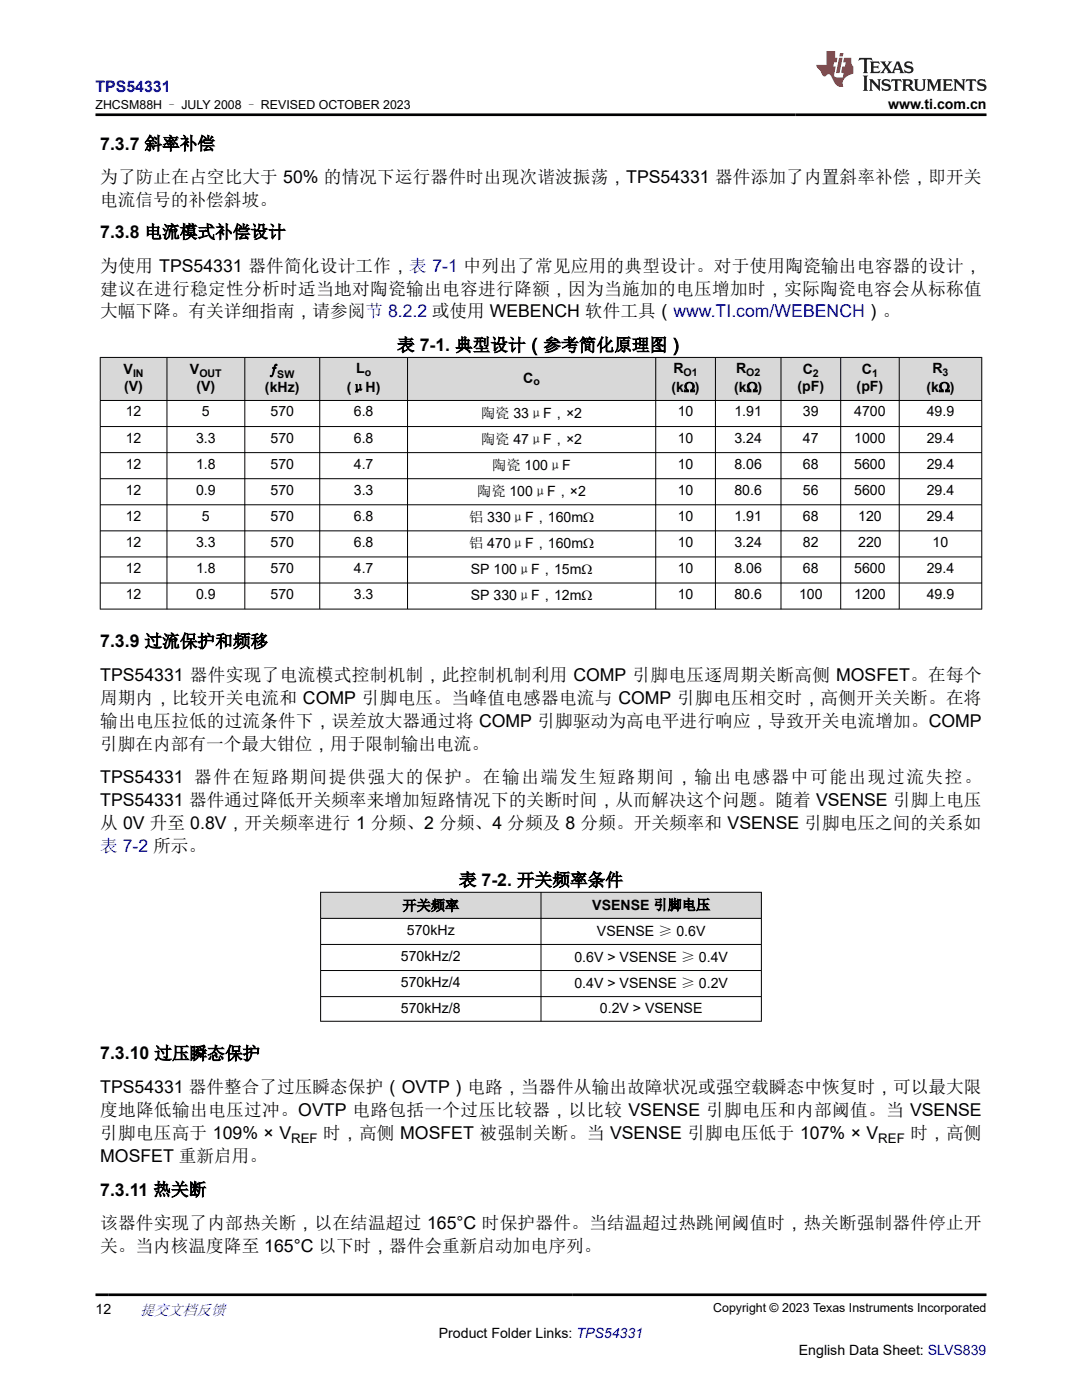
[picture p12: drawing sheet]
<svg xmlns="http://www.w3.org/2000/svg" width="216mm" height="279mm" viewBox="0 0 216 279" stroke-linecap="round" stroke-linejoin="round" font-family="sans-serif">
<defs><g id="words">
<g font-size="3.5">
<text x="20" y="29.8">7.3.7 斜率补偿</text>
<text x="20" y="36.5">为了防止在占空比大于 50% 的情况下运行器件时出现次谐波振荡，TPS54331 器件添加了内置斜率补偿，即开关</text>
<text x="20" y="41.1">电流信号的补偿斜坡。</text>
<text x="20" y="47.5">7.3.8 电流模式补偿设计</text>
<text x="20" y="58.8">建议在进行稳定性分析时适当地对陶瓷输出电容进行降额，因为当施加的电压增加时，实际陶瓷电容会从标称值</text>
<text x="20" y="54.2">为使用 TPS54331 器件简化设计工作，表 7-1 中列出了常见应用的典型设计。对于使用陶瓷输出电容器的设计，</text>
<text x="20" y="63.4">大幅下降。有关详细指南，请参阅节 8.2.2 或使用 WEBENCH 软件工具（www.TI.com/WEBENCH）。</text>
<text x="79.2" y="70.1">表 7-1. 典型设计（参考简化原理图）</text>
<text x="20" y="129.2">7.3.9 过流保护和频移</text>
<text x="20" y="135.9">TPS54331 器件实现了电流模式控制机制，此控制机制利用 COMP 引脚电压逐周期关断高侧 MOSFET。在每个</text>
<text x="20" y="140.5">周期内，比较开关电流和 COMP 引脚电压。当峰值电感器电流与 COMP 引脚电压相交时，高侧开关关断。在将</text>
<text x="20" y="149.6">引脚在内部有一个最大钳位，用于限制输出电流。</text>
<text x="20" y="145.1">输出电压拉低的过流条件下，误差放大器通过将 COMP 引脚驱动为高电平进行响应，导致开关电流增加。COMP</text>
<text x="20" y="160.9">TPS54331 器件通过降低开关频率来增加短路情况下的关断时间，从而解决这个问题。随着 VSENSE 引脚上电压</text>
<text x="20" y="156.3">TPS54331 器件在短路期间提供强大的保护。在输出端发生短路期间，输出电感器中可能出现过流失控。</text>
<text x="20" y="165.5">从 0V 升至 0.8V，开关频率进行 1 分频、2 分频、4 分频及 8 分频。开关频率和 VSENSE 引脚电压之间的关系如</text>
<text x="91.6" y="176.8">表 7-2. 开关频率条件</text>
<text x="20" y="211.4">7.3.10 过压瞬态保护</text>
<text x="20" y="218.1">TPS54331 器件整合了过压瞬态保护（OVTP）电路，当器件从输出故障状况或强空载瞬态中恢复时，可以最大限</text>
<text x="20" y="227.3">引脚电压高于 109% × V</text>
<text x="20" y="222.7">度地降低输出电压过冲。OVTP 电路包括一个过压比较器，以比较 VSENSE 引脚电压和内部阈值。当 VSENSE</text>
<text x="64.5" y="227.3">时，高侧 MOSFET 被强制关断。当 VSENSE 引脚电压低于 107% × V</text>
<text x="181.7" y="227.3">时，高侧</text>
<text x="20" y="231.9">MOSFET 重新启用。</text>
<text x="20" y="238.6">7.3.11 热关断</text>
<text x="20" y="245.3">该器件实现了内部热关断，以在结温超过 165°C 时保护器件。当结温超过热跳闸阈值时，热关断强制器件停止开</text>
<text x="20" y="249.9">关。当内核温度降至 165°C 以下时，器件会重新启动加电序列。</text>
</g>
<text font-size="3.5" fill="#00f" x="20" y="170.1">表 7-2 所示。</text>
<text font-size="3.2" fill="#00f" x="19" y="18.3">TPS54331</text>
<text font-size="3" fill="#00f" x="27.9" y="262.4">提交文档反馈</text>
<g font-size="2.8">
<text x="177.2" y="21.7">www.ti.com.cn</text>
<text x="24.7" y="74.7">V</text>
<text x="37.9" y="74.7">V</text>
<text x="53.9" y="74.8">ƒ</text>
<text x="71.1" y="74.5">L</text>
<text x="104.4" y="76.4">C</text>
<text x="134.4" y="74.5">R</text>
<text x="146.9" y="74.5">R</text>
<text x="160.2" y="74.7">C</text>
<text x="172" y="74.7">C</text>
<text x="186.1" y="74.5">R</text>
<text x="24.8" y="78.1">(V)</text>
<text x="25.1" y="83.1">12</text>
<text x="39.2" y="78.1">(V)</text>
<text x="40.3" y="83.1">5</text>
<text x="52.9" y="78.2">(kHz)</text>
<text x="54" y="83.1">570</text>
<text x="69.2" y="78.2">(μH)</text>
<text x="70.6" y="83.1">6.8</text>
<text x="96" y="83.4">陶瓷 33μF，×2</text>
<text x="134" y="78.2">(kΩ)</text>
<text x="135.2" y="83.1">10</text>
<text x="146.5" y="78.2">(kΩ)</text>
<text x="146.6" y="83.1">1.91</text>
<text x="159.1" y="78.1">(pF)</text>
<text x="160.2" y="83.1">39</text>
<text x="170.5" y="83.1">4700</text>
<text x="170.9" y="78.1">(pF)</text>
<text x="184.9" y="78.2">(kΩ)</text>
<text x="184.9" y="83.1">49.9</text>
<text x="25.1" y="88.3">12</text>
<text x="39.1" y="88.3">3.3</text>
<text x="54" y="88.3">570</text>
<text x="70.6" y="88.3">6.8</text>
<text x="96" y="88.6">陶瓷 47μF，×2</text>
<text x="135.2" y="88.3">10</text>
<text x="146.6" y="88.3">3.24</text>
<text x="160.2" y="88.3">47</text>
<text x="170.5" y="88.3">1000</text>
<text x="184.9" y="88.3">29.4</text>
<text x="25.1" y="93.5">12</text>
<text x="39.1" y="93.5">1.8</text>
<text x="54" y="93.5">570</text>
<text x="70.6" y="93.5">4.7</text>
<text x="98.2" y="93.8">陶瓷 100μF</text>
<text x="135.2" y="93.5">10</text>
<text x="146.6" y="93.5">8.06</text>
<text x="160.2" y="93.5">68</text>
<text x="170.5" y="93.5">5600</text>
<text x="184.9" y="93.5">29.4</text>
<text x="25.1" y="98.7">12</text>
<text x="39.1" y="98.7">0.9</text>
<text x="54" y="98.7">570</text>
<text x="70.6" y="98.7">3.3</text>
<text x="95.2" y="99">陶瓷 100μF，×2</text>
<text x="135.2" y="98.7">10</text>
<text x="146.6" y="98.7">80.6</text>
<text x="160.2" y="98.7">56</text>
<text x="170.5" y="98.7">5600</text>
<text x="184.9" y="98.7">29.4</text>
<text x="25.1" y="103.9">12</text>
<text x="40.3" y="103.9">5</text>
<text x="54" y="103.9">570</text>
<text x="70.6" y="103.9">6.8</text>
<text x="93.6" y="104.2">铝 330μF，160mΩ</text>
<text x="135.2" y="103.9">10</text>
<text x="146.6" y="103.9">1.91</text>
<text x="160.2" y="103.9">68</text>
<text x="171.2" y="103.9">120</text>
<text x="184.9" y="103.9">29.4</text>
<text x="25.1" y="109.1">12</text>
<text x="39.1" y="109.1">3.3</text>
<text x="54" y="109.1">570</text>
<text x="70.6" y="109.1">6.8</text>
<text x="93.6" y="109.4">铝 470μF，160mΩ</text>
<text x="135.2" y="109.1">10</text>
<text x="146.6" y="109.1">3.24</text>
<text x="160.2" y="109.1">82</text>
<text x="171.2" y="109.1">220</text>
<text x="186.1" y="109.1">10</text>
<text x="25.1" y="114.3">12</text>
<text x="25.1" y="119.5">12</text>
<text x="39.1" y="114.3">1.8</text>
<text x="39.1" y="119.5">0.9</text>
<text x="54" y="114.3">570</text>
<text x="54" y="119.5">570</text>
<text x="70.6" y="114.3">4.7</text>
<text x="70.6" y="119.5">3.3</text>
<text x="93.9" y="114.6">SP 100μF，15mΩ</text>
<text x="93.9" y="119.8">SP 330μF，12mΩ</text>
<text x="135.2" y="114.3">10</text>
<text x="135.2" y="119.5">10</text>
<text x="146.6" y="114.3">8.06</text>
<text x="146.6" y="119.5">80.6</text>
<text x="159.4" y="119.5">100</text>
<text x="160.2" y="114.3">68</text>
<text x="170.5" y="114.3">5600</text>
<text x="170.5" y="119.5">1200</text>
<text x="184.9" y="114.3">29.4</text>
<text x="184.9" y="119.5">49.9</text>
<text x="80.3" y="181.7">开关频率</text>
<text x="118.2" y="181.6">VSENSE 引脚电压</text>
<text x="80" y="191.8">570kHz/2</text>
<text x="81.2" y="186.6">570kHz</text>
<text x="114.6" y="192">0.6V &gt; VSENSE ≥ 0.4V</text>
<text x="119.1" y="186.8">VSENSE ≥ 0.6V</text>
<text x="80" y="197">570kHz/4</text>
<text x="114.6" y="197.2">0.4V &gt; VSENSE ≥ 0.2V</text>
<text x="80" y="202.1">570kHz/8</text>
<text x="119.7" y="202.1">0.2V &gt; VSENSE</text>
<text x="19" y="262.1">12</text>
<text x="87.6" y="266.9">Product Folder Links: TPS54331</text>
<text x="159.4" y="270.3">English Data Sheet: SLVS839</text>
</g>
<g font-size="2.6">
<text x="58.1" y="228">REF</text>
<text x="175.3" y="228">REF</text>
</g>
<g font-size="2.5">
<text x="19" y="21.8">ZHCSM88H – JULY 2008 – REVISED OCTOBER 2023</text>
<text x="142.3" y="261.8">Copyright © 2023 Texas Instruments Incorporated</text>
</g>
<g font-size="2.1">
<text x="26.5" y="75.2">IN</text>
<text x="39.8" y="75.2">OUT</text>
<text x="55.3" y="75.4">SW</text>
<text x="72.8" y="75.1">o</text>
<text x="106.5" y="76.9">o</text>
<text x="136.4" y="75.1">O1</text>
<text x="148.9" y="75.1">O2</text>
<text x="162.2" y="75.2">2</text>
<text x="174" y="75.2">1</text>
<text x="188.1" y="75.1">3</text>
</g>
</g></defs>
<g fill="#d8d8d8">
<path d="M20 71.3h175.9v8.6h-175.9z" fill-rule="evenodd"/>
<path d="M20.1 71.4h13.2v8.5h-13.2z" fill-rule="evenodd"/>
<path d="M33.4 71.4h15.4v8.5h-15.4z" fill-rule="evenodd"/>
<path d="M48.9 71.4h14.8v8.5h-14.8z" fill-rule="evenodd"/>
<path d="M63.9 71.4h17.4v8.5h-17.4z" fill-rule="evenodd"/>
<path d="M81.4 71.4h49.4v8.5h-49.4z" fill-rule="evenodd"/>
<path d="M130.9 71.4h11.8v8.5h-11.8z" fill-rule="evenodd"/>
<path d="M142.8 71.4h13v8.5h-13z" fill-rule="evenodd"/>
<path d="M155.9 71.4h11.8v8.5h-11.8z" fill-rule="evenodd"/>
<path d="M167.8 71.4h11.6v8.5h-11.6z" fill-rule="evenodd"/>
<path d="M179.5 71.4h16.3v8.5h-16.3z" fill-rule="evenodd"/>
</g>
<g fill="none" stroke="#000" stroke-width=".2">
<path d="M19.9 71.3h176.1M19.9 79.9h176.1M20 71.3v50.3M33.3 71.3v50.3M48.8 71.3v50.3M63.8 71.3v50.3M81.3 71.3v50.3M130.8 71.3v50.3M142.8 71.3v50.3M155.8 71.3v50.3M167.8 71.3v50.3M179.4 71.3v50.3"/>
<path d="M195.9 71.3v50.3M19.9 85.1h176.1M19.9 90.3h176.1M19.9 95.5h176.1M19.9 100.7h176.1M19.9 105.9h176.1M19.9 111.1h176.1M19.9 116.4h176.1M19.9 121.6h176.1"/>
</g>
<g fill="#d8d8d8">
<path d="M64 178.1h87.9v5.2h-87.9z" fill-rule="evenodd"/>
<path d="M64 178.1h43.9v5.1h-43.9z" fill-rule="evenodd"/>
<path d="M108 178.1h43.9v5.1h-43.9z" fill-rule="evenodd"/>
</g>
<path d="M63.9 178.1h88.1M64 178v25.9M108 178v25.9M151.9 178v25.9M63.9 183.3h88.1M63.9 188.5h88.1M63.9 193.7h88.1M63.9 198.9h88.1M63.9 203.8h88.1" fill="none" stroke="#000" stroke-width=".2"/>
<path d="M171.5 11.6l-.2 .5 .5-.2h.6v.1v2.2l-.2 .4h1l-.2-.4v-2.2v-.1h.5l.5 .2-.1-.5zM173.6 12.3l.2 .4v1.5l-.2 .4h1.9l.1-.6a1.08 1.08 0 0 1-1.3 .2v-.7h.6l.4 .2v-.7l-.4 .2h-.6v-.5l.2-.2a1 1 0 0 1 1 .3l-.1-.5zM175.7 12.3l.9 1.1-1 1.2h.9l-.2-.2 .5-.8 .4 .8-.2 .2h1.6l-.2-.2 .2-.5h.9l.1 .5-.1 .2h.9l-.2-.3-.8-2h-.5l-.9 2.2-.9-1.1 .9-1.1h-.8l.2 .2-.4 .6-.4-.6 .2-.2zM179 12.7l.4 1h-.7zM180.7 12.4a.65 .65 0 0 0-.2 .7 .65 .65 0 0 0 .6 .5l.6 .1 .1 .3a.79 .79 0 0 1-.7 .4 .79 .79 0 0 1-.7-.5l.1 .7 .2-.1a.93 .93 0 0 0 1.1 .1 .93 .93 0 0 0 .4-1 1.46 1.46 0 0 0-1.2-.6l-.1-.3a1.09 1.09 0 0 1 1.2 .2l-.2-.6-.1 .1-.5-.2zM172.2 15.1l.2 .4v2.2l-.2 .4h1l-.2-.4v-2.2l.2-.4zM173.4 15.8l.2 .4v1.5l-.2 .4h.8l-.3-.4 .1-1.3 1.6 1.8v-2l.2-.4h-.7l.1 .2 .1 1.1-1.2-1.3zM176.2 15.9a.65 .65 0 0 0-.2 .8 .65 .65 0 0 0 .6 .4l.6 .2 .1 .2a.79 .79 0 0 1-.7 .4 .79 .79 0 0 1-.7-.5l.1 .7 .2-.1a.93 .93 0 0 0 1.1 .1 .93 .93 0 0 0 .4-.9 1.46 1.46 0 0 0-1.2-.6l-.1-.4a1.09 1.09 0 0 1 1.2 .2l-.1-.6-.2 .1-.5-.1zM177.9 15.8l-.1 .6a.63 .63 0 0 1 .8-.3v1.6l-.3 .4h1l-.2-.4v-1.6a.66 .66 0 0 1 .8 .3l-.1-.6zM180 15.8l.2 .4v1.5l-.2 .4h1l-.2-.2-.1-.7h.5l.1 .2a.79 .79 0 0 0 1.2 .6l-1-.9a.61 .61 0 0 0 .6-.6 .61 .61 0 0 0-.5-.7zM180.8 16.1h.1a.47 .47 0 0 1 .5 .1 .47 .47 0 0 1 .1 .5l-.1 .1-.7 .1zM182.3 15.8l.2 .2a2.27 2.27 0 0 0 .4 2 1.04 1.04 0 0 0 1.7-.7v-1.3l.2-.2h-.8l.2 .4v1.1a.6 .6 0 0 1-.6 .6 .6 .6 0 0 1-.6-.6v-1.1l.3-.4zM184.9 15.8l.2 .4v1.5l-.2 .4h.8l-.3-.4v-1.4l.9 1.9 .9-1.9v1.4l-.3 .4h1l-.2-.4v-1.5l.2-.4h-.8l-.7 1.5-.6-1.5zM188.1 15.8l.2 .4v1.5l-.2 .4h1.9l.1-.6a1.09 1.09 0 0 1-1.3 .2v-.7h.6l.4 .2v-.6l-.4 .2h-.6v-.6l.2-.1a1.01 1.01 0 0 1 1 .3l-.1-.6zM190.2 15.8l.3 .4v1.5l-.3 .4h.8l-.2-.4v-1.3l1.6 1.8v-2l.2-.4h-.7l.2 .2v1.1l-1.2-1.3zM192.8 15.8l-.1 .6a.63 .63 0 0 1 .8-.3v1.6l-.3 .4h1l-.2-.4v-1.6a.66 .66 0 0 1 .8 .3l-.1-.6zM195.2 15.9a.65 .65 0 0 0-.2 .8 .65 .65 0 0 0 .6 .4l.6 .2 .2 .2a.79 .79 0 0 1-.7 .4 .79 .79 0 0 1-.7-.5l.1 .7 .2-.1a.93 .93 0 0 0 1 .1 .93 .93 0 0 0 .5-.9 1.46 1.46 0 0 0-1.3-.6v-.4a1.09 1.09 0 0 1 1.2 .2l-.2-.6-.2 .1-.5-.1z" fill="#231f20"/>
<path d="M164.9 10.2v2.8h-2l.1 .3 .8 1a.95 .95 0 0 0 1 .9 .59 .59 0 0 1 .5-.4 .59 .59 0 0 1 .5 .4l.4 .7a1.59 1.59 0 0 0 2.1 1.4 1.61 1.61 0 0 1 1-2.3l1-.3-.1-1.5a1.59 1.59 0 0 1-.3-1.7h-1.5l-.2 .9h.6l-.2 .9h-.5l-.2 1v.2l.4 .1-.1 .9h-.7a.73 .73 0 0 1-1-.7l.3-1.5h-.5l.1-.9h.5l.2-.9h-.5v-1.3zM167.4 11.5l-.6 3.1h.7l.6-3.1zM167.6 10.6l-.1 .6h.7l.1-.6z" fill="#ed1c24"/>
<path d="M19 22.9h177.8M19 258.4h177.8" fill="none" stroke="#000" stroke-width=".53"/>
<use href="#words"/>
</svg>
